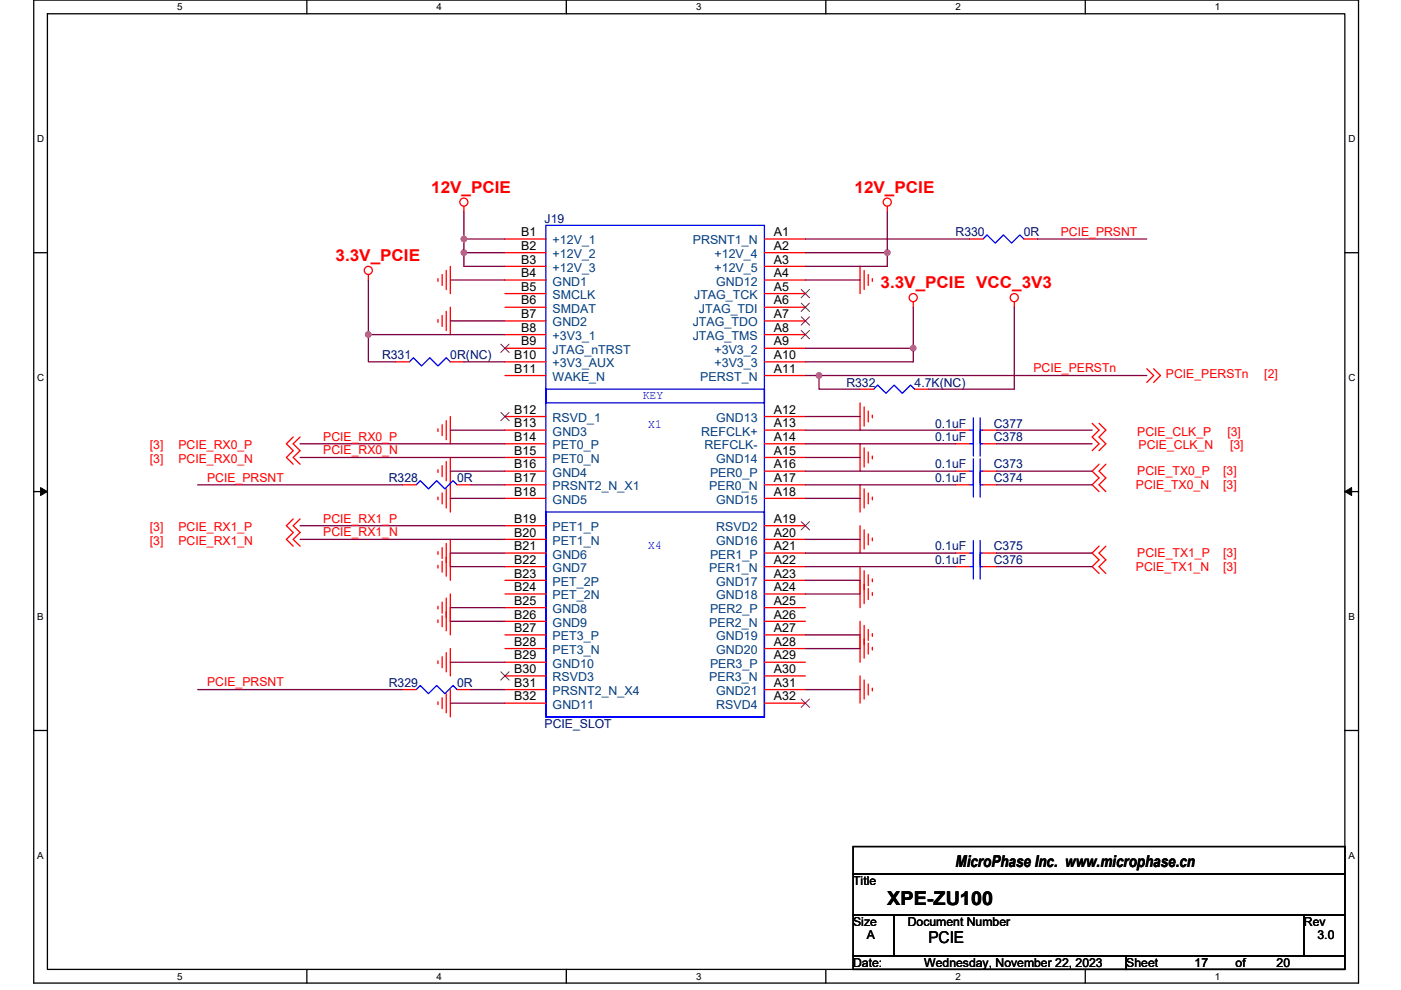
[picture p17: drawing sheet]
<svg xmlns="http://www.w3.org/2000/svg" width="297mm" height="210mm" viewBox="0 0 297 210" stroke-linecap="round" stroke-linejoin="round" font-family="sans-serif">
<defs><g id="words">
<text font-size="4" x="188.1" y="192">XPE-ZU100</text>
<g font-size="3.5" fill="#f00">
<text x="91.4" y="40.9">12V_PCIE</text>
<text x="181.2" y="40.9">12V_PCIE</text>
<text x="71.1" y="55.4">3.3V_PCIE</text>
<text x="186.7" y="61.2">3.3V_PCIE VCC_3V3</text>
</g>
<g font-size="3.5">
<text x="202.6" y="183.9">MicroPhase Inc. www.microphase.cn</text>
<text x="196.8" y="200">PCIE</text>
</g>
<g font-size="2.6" fill="#000080">
<text x="115.5" y="47.2">J19</text>
<text x="202.6" y="50.1">R330</text>
<text x="217.1" y="50.1">0R</text>
<text x="81" y="76.2">R331</text>
<text x="95.5" y="76.2">0R(NC)</text>
<text x="179.4" y="82">R332</text>
<text x="193.9" y="82">4.7K(NC)</text>
<text x="198.3" y="90.7">0.1uF</text>
<text x="198.3" y="93.6">0.1uF</text>
<text x="210.7" y="90.7">C377</text>
<text x="210.7" y="93.6">C378</text>
<text x="198.3" y="99.4">0.1uF</text>
<text x="210.7" y="99.4">C373</text>
<text x="82.4" y="102.3">R328</text>
<text x="96.9" y="102.3">0R</text>
<text x="198.3" y="102.3">0.1uF</text>
<text x="210.7" y="102.3">C374</text>
<text x="198.3" y="116.7">0.1uF</text>
<text x="198.3" y="119.6">0.1uF</text>
<text x="210.7" y="116.7">C375</text>
<text x="210.7" y="119.6">C376</text>
<text x="82.4" y="145.7">R329</text>
<text x="96.9" y="145.7">0R</text>
<text x="115.5" y="154.4">PCIE_SLOT</text>
</g>
<g font-size="2.6">
<text x="110.5" y="50.1">B1</text>
<text x="110.5" y="53">B2</text>
<text x="164.1" y="53">A2</text>
<text x="164.1" y="50.1">A1</text>
<text x="110.5" y="55.9">B3</text>
<text x="110.5" y="58.8">B4</text>
<text x="164.1" y="55.9">A3</text>
<text x="164.1" y="58.8">A4</text>
<text x="110.5" y="61.7">B5</text>
<text x="110.5" y="64.6">B6</text>
<text x="164.1" y="61.7">A5</text>
<text x="164.1" y="64.6">A6</text>
<text x="110.5" y="67.5">B7</text>
<text x="110.5" y="70.4">B8</text>
<text x="164.1" y="67.5">A7</text>
<text x="164.1" y="70.4">A8</text>
<text x="109" y="76.2">B10</text>
<text x="110.5" y="73.3">B9</text>
<text x="164.1" y="73.3">A9</text>
<text x="164.1" y="76.2">A10</text>
<text x="109" y="79.1">B11</text>
<text x="164.1" y="79.1">A11</text>
<text x="109" y="87.8">B12</text>
<text x="164.1" y="87.8">A12</text>
<text x="109" y="90.6">B13</text>
<text x="109" y="93.5">B14</text>
<text x="164.1" y="90.6">A13</text>
<text x="164.1" y="93.5">A14</text>
<text x="109" y="96.4">B15</text>
<text x="109" y="99.3">B16</text>
<text x="164.1" y="96.4">A15</text>
<text x="164.1" y="99.3">A16</text>
<text x="109" y="102.2">B17</text>
<text x="109" y="105.1">B18</text>
<text x="164.1" y="105.1">A18</text>
<text x="164.1" y="102.2">A17</text>
<text x="109" y="110.9">B19</text>
<text x="109" y="113.8">B20</text>
<text x="164.1" y="110.9">A19</text>
<text x="164.1" y="113.8">A20</text>
<text x="109" y="116.7">B21</text>
<text x="109" y="119.6">B22</text>
<text x="164.1" y="116.7">A21</text>
<text x="164.1" y="119.6">A22</text>
<text x="109" y="122.5">B23</text>
<text x="109" y="125.4">B24</text>
<text x="164.1" y="122.5">A23</text>
<text x="164.1" y="125.4">A24</text>
<text x="109" y="128.3">B25</text>
<text x="109" y="131.2">B26</text>
<text x="164.1" y="128.3">A25</text>
<text x="164.1" y="131.2">A26</text>
<text x="109" y="134.1">B27</text>
<text x="109" y="137">B28</text>
<text x="164.1" y="134.1">A27</text>
<text x="164.1" y="137">A28</text>
<text x="109" y="139.9">B29</text>
<text x="109" y="142.8">B30</text>
<text x="164.1" y="139.9">A29</text>
<text x="164.1" y="142.8">A30</text>
<text x="109" y="145.7">B31</text>
<text x="109" y="148.5">B32</text>
<text x="164.1" y="145.7">A31</text>
<text x="164.1" y="148.5">A32</text>
<text x="180.9" y="187.7">Title</text>
<text x="180.9" y="196.4">Size</text>
<text x="192.5" y="196.4">Document Number</text>
<text x="276.5" y="196.4">Rev</text>
<text x="183.8" y="199.3">A</text>
<text x="279.3" y="199.3">3.0</text>
<text x="180.9" y="205">Date:</text>
<text x="196" y="205">Wednesday, November 22, 2023</text>
<text x="238.8" y="205">Sheet</text>
<text x="253.3" y="205">17</text>
<text x="262" y="205">of</text>
<text x="270.7" y="205">20</text>
</g>
<g font-size="2.6" fill="#004080">
<text x="117.2" y="51.9">+12V_1</text>
<text x="146.9" y="51.9">PRSNT1_N</text>
<text x="117.2" y="54.8">+12V_2</text>
<text x="117.2" y="57.7">+12V_3</text>
<text x="151.5" y="54.8">+12V_4</text>
<text x="151.5" y="57.7">+12V_5</text>
<text x="117.2" y="60.6">GND1</text>
<text x="117.2" y="63.4">SMCLK</text>
<text x="147.2" y="63.4">JTAG_TCK</text>
<text x="151.8" y="60.6">GND12</text>
<text x="117.2" y="66.3">SMDAT</text>
<text x="117.2" y="69.2">GND2</text>
<text x="146.9" y="69.2">JTAG_TDO</text>
<text x="148.2" y="66.3">JTAG_TDI</text>
<text x="117.2" y="72.1">+3V3_1</text>
<text x="117.2" y="75">JTAG_nTRST</text>
<text x="117.2" y="77.9">+3V3_AUX</text>
<text x="146.9" y="72.1">JTAG_TMS</text>
<text x="151.5" y="75">+3V3_2</text>
<text x="151.5" y="77.9">+3V3_3</text>
<text x="117.2" y="80.8">WAKE_N</text>
<text x="148.5" y="80.8">PERST_N</text>
<text x="117.2" y="89.5">RSVD_1</text>
<text x="151.8" y="89.5">GND13</text>
<text x="117.2" y="92.4">GND3</text>
<text x="117.2" y="95.3">PET0_P</text>
<text x="148.7" y="92.4">REFCLK+</text>
<text x="149.4" y="95.3">REFCLK-</text>
<text x="117.2" y="98.2">PET0_N</text>
<text x="117.2" y="101.1">GND4</text>
<text x="150.5" y="101.1">PER0_P</text>
<text x="151.8" y="98.2">GND14</text>
<text x="117.2" y="104">PRSNT2_N_X1</text>
<text x="117.2" y="106.9">GND5</text>
<text x="150.4" y="104">PER0_N</text>
<text x="151.8" y="106.9">GND15</text>
<text x="117.2" y="112.7">PET1_P</text>
<text x="151.8" y="112.7">RSVD2</text>
<text x="117.2" y="115.6">PET1_N</text>
<text x="117.2" y="118.5">GND6</text>
<text x="150.5" y="118.5">PER1_P</text>
<text x="151.8" y="115.6">GND16</text>
<text x="117.2" y="121.3">GND7</text>
<text x="117.2" y="124.2">PET_2P</text>
<text x="150.4" y="121.3">PER1_N</text>
<text x="151.8" y="124.2">GND17</text>
<text x="117.2" y="127.1">PET_2N</text>
<text x="117.2" y="130">GND8</text>
<text x="150.5" y="130">PER2_P</text>
<text x="151.8" y="127.1">GND18</text>
<text x="117.2" y="132.9">GND9</text>
<text x="117.2" y="135.8">PET3_P</text>
<text x="150.4" y="132.9">PER2_N</text>
<text x="151.8" y="135.8">GND19</text>
<text x="117.2" y="138.7">PET3_N</text>
<text x="117.2" y="141.6">GND10</text>
<text x="150.5" y="141.6">PER3_P</text>
<text x="151.8" y="138.7">GND20</text>
<text x="117.2" y="144.5">RSVD3</text>
<text x="117.2" y="147.4">PRSNT2_N_X4</text>
<text x="150.4" y="144.5">PER3_N</text>
<text x="151.8" y="147.4">GND21</text>
<text x="117.2" y="150.3">GND11</text>
<text x="151.8" y="150.3">RSVD4</text>
</g>
<g font-size="2.6" fill="#f00">
<text x="224.9" y="50">PCIE_PRSNT</text>
<text x="219.1" y="79">PCIE_PERSTn</text>
<text x="247.2" y="80.2">PCIE_PERSTn</text>
<text x="268.1" y="80.2">[2]</text>
<text x="31.8" y="95.3">[3]</text>
<text x="37.8" y="95.3">PCIE_RX0_P</text>
<text x="68.5" y="93.5">PCIE_RX0_P</text>
<text x="241.1" y="92.4">PCIE_CLK_P</text>
<text x="241.4" y="95.3">PCIE_CLK_N</text>
<text x="260.2" y="92.4">[3]</text>
<text x="260.8" y="95.3">[3]</text>
<text x="31.8" y="98.2">[3]</text>
<text x="37.8" y="98.2">PCIE_RX0_N</text>
<text x="68.5" y="96.4">PCIE_RX0_N</text>
<text x="241.1" y="100.8">PCIE_TX0_P</text>
<text x="259.4" y="100.8">[3]</text>
<text x="43.9" y="102.2">PCIE_PRSNT</text>
<text x="240.8" y="103.7">PCIE_TX0_N</text>
<text x="259.4" y="103.7">[3]</text>
<text x="31.8" y="112.7">[3]</text>
<text x="37.8" y="112.7">PCIE_RX1_P</text>
<text x="68.5" y="110.8">PCIE_RX1_P</text>
<text x="68.5" y="113.7">PCIE_RX1_N</text>
<text x="31.8" y="115.6">[3]</text>
<text x="37.8" y="115.6">PCIE_RX1_N</text>
<text x="241.1" y="118.2">PCIE_TX1_P</text>
<text x="259.4" y="118.2">[3]</text>
<text x="240.8" y="121.1">PCIE_TX1_N</text>
<text x="259.4" y="121.1">[3]</text>
<text x="43.9" y="145.6">PCIE_PRSNT</text>
</g>
<g font-size="2.6" fill="#00f">
<text x="136.3" y="84.6">KEY</text>
<text x="137.5" y="90.7">X1</text>
<text x="137.5" y="116.5">X4</text>
</g>
<g font-size="2.1">
<text x="37.5" y="2.2">5</text>
<text x="92.6" y="2.2">4</text>
<text x="147.6" y="2.2">3</text>
<text x="202.6" y="2.2">2</text>
<text x="257.6" y="2.2">1</text>
<text x="7.9" y="30.1">D</text>
<text x="285.9" y="30.1">D</text>
<text x="7.9" y="80.8">C</text>
<text x="285.9" y="80.8">C</text>
<text x="7.9" y="131.4">B</text>
<text x="285.9" y="131.4">B</text>
<text x="7.9" y="182.1">A</text>
<text x="285.9" y="182.1">A</text>
<text x="37.5" y="207.8">5</text>
<text x="92.6" y="207.8">4</text>
<text x="147.6" y="207.8">3</text>
<text x="202.6" y="207.8">2</text>
<text x="257.6" y="207.8">1</text>
</g>
</g></defs>
<path d="M7.2 0h280.8v208.5h-280.8zM10.1 2.9h275v202.7h-275z" fill="none" stroke="#000" stroke-width=".28"/>
<g fill="#fff">
<path d="M37.5 .3h1.2v2.3h-1.2z"/>
<path d="M37.5 205.9h1.2v2.3h-1.2z"/>
</g>
<path d="M65.1 0v2.9M65.1 205.6v2.9" fill="none" stroke="#000" stroke-width=".28"/>
<g fill="#fff">
<path d="M92.6 .3h1.1v2.3h-1.1z"/>
<path d="M92.6 205.9h1.1v2.3h-1.1z"/>
</g>
<path d="M120.1 0v2.9M120.1 205.6v2.9" fill="none" stroke="#000" stroke-width=".28"/>
<g fill="#fff">
<path d="M147.6 .3h1.1v2.3h-1.1z"/>
<path d="M147.6 205.9h1.1v2.3h-1.1z"/>
</g>
<path d="M175.1 0v2.9M175.1 205.6v2.9" fill="none" stroke="#000" stroke-width=".28"/>
<g fill="#fff">
<path d="M202.6 .3h1.1v2.3h-1.1z"/>
<path d="M202.6 205.9h1.1v2.3h-1.1z"/>
</g>
<path d="M230.1 0v2.9M230.1 205.6v2.9" fill="none" stroke="#000" stroke-width=".28"/>
<g fill="#fff">
<path d="M257.6 .3h1.2v2.3h-1.2z"/>
<path d="M257.6 205.9h1.2v2.3h-1.2z"/>
<path d="M7.9 28.3h1.5v2.3h-1.5z"/>
<path d="M285.9 28.3h1.5v2.3h-1.5z"/>
<path d="M7.9 78.9h1.5v2.3h-1.5z"/>
<path d="M285.9 78.9h1.5v2.3h-1.5z"/>
</g>
<path d="M7.2 53.6h2.9M285.1 53.6h2.9" fill="none" stroke="#000" stroke-width=".28"/>
<g fill="#fff">
<path d="M7.9 129.6h1.4v2.3h-1.4z"/>
<path d="M285.9 129.6h1.3v2.3h-1.3z"/>
</g>
<path d="M7.2 104.3h2.9M285.1 104.3h2.9" fill="none" stroke="#000" stroke-width=".28"/>
<path d="M8.6 103.4l1.5 .9-1.5 .8zM285.1 104.3l1.5-.9v1.7z" fill="#000" stroke="#000" stroke-width=".21"/>
<g fill="#fff">
<path d="M7.9 180.3h1.4v2.3h-1.4z"/>
<path d="M285.9 180.3h1.4v2.3h-1.4z"/>
</g>
<path d="M7.2 154.9h2.9M285.1 154.9h2.9M180.9 179.6h104.2v5.7h-104.2zM180.9 185.3h104.2v8.7h-104.2zM180.9 194h8.7v8.7h-8.7zM189.6 194h86.9v8.7h-86.9zM276.5 194h8.6v8.7h-8.6zM180.9 202.7h57.9v2.9h-57.9zM238.8 202.7h46.3v2.9h-46.3z" fill="none" stroke="#000" stroke-width=".28"/>
<g fill="none" stroke="#f00" stroke-width=".28">
<path d="M78.1 58.2v1.2M92.9 59.1v.6M93.7 58.2v2.3M94.6 57.4v4M95.5 56.5v5.8M98.4 43.8v1.1M107.1 50.7h8.6M107.1 53.6h8.6M107.1 56.5h8.6M107.1 59.4h8.6M162.1 50.7h8.6M162.1 53.6h8.6"/>
<path d="M162.1 56.5h8.6M162.1 59.4h8.6M182.3 56.5v5.8M183.2 57.4v4M184.1 58.2v2.3M185 59.1v.6M188.1 43.8v1.1M205.5 50.7h2.9M217.1 50.7h2.9M83.9 76.8h2.9M92.9 67.8v.6M93.7 66.9v2.3"/>
<path d="M94.6 66v4.1M95.5 65.2v5.8M95.5 76.8h2.9M107.1 62.3h8.6M107.1 65.2h8.6M107.1 68.1h8.6M107.1 71h8.6M107.1 73.9h8.6M107.1 76.8h8.6M107.1 79.7h8.6M162.1 62.3h8.6M162.1 65.2h8.6"/>
<path d="M162.1 68.1h8.6M162.1 71h8.6M162.1 73.9h8.6M162.1 76.8h8.6M162.1 79.7h8.6M193.6 64v1.2M215.1 64v1.2M243.1 78.2l1.5 1.5-1.5 1.4M244.6 78.2l1.4 1.5-1.4 1.4M62.2 92.7l-1.5 1.4 1.5 1.5-1.5 1.4 1.5 1.5M63.6 92.7l-1.4 1.4 1.4 1.5-1.4 1.4 1.4 1.5M92.9 99.6v.6"/>
<path d="M92.9 91v.5M93.7 98.8v2.3M93.7 90.1v2.3M94.6 97.9v4.1M94.6 89.2v4.1M95.5 97v11.6M95.5 88.3v5.8M107.1 88.3h8.6M107.1 91.2h8.6M107.1 94.1h8.6M107.1 97h8.6M107.1 99.9h8.6"/>
<path d="M162.1 88.3h8.6M162.1 91.2h8.6M162.1 94.1h8.6M162.1 97h8.6M162.1 99.9h8.6M182.3 82.5h2.9M182.3 85.4v5.8M182.3 94.1v5.8M183.2 86.3v4.1M183.2 95v4.1M184.1 87.2v2.3M184.1 95.9v2.3"/>
<path d="M185 88.1v.5M185 96.7v.6M193.9 82.5h2.9M202.6 91.2h2.9M202.6 94.1h2.9M202.6 99.9h2.9M208.4 91.2h2.9M208.4 94.1h2.9M208.4 99.9h2.9M231.6 89.8l1.4 1.4-1.4 1.5 1.4 1.4-1.4 1.5M233 89.8l1.5 1.4-1.5 1.5 1.5 1.4-1.5 1.5M233 98.5l-1.4 1.4 1.4 1.5-1.4 1.4 1.4 1.5"/>
<path d="M234.5 98.5l-1.5 1.4 1.5 1.5-1.5 1.4 1.5 1.5M62.2 110.1l-1.5 1.4 1.5 1.4-1.5 1.5 1.5 1.4M63.6 110.1l-1.4 1.4 1.4 1.4-1.4 1.5 1.4 1.4M85.3 102.8h2.9M92.9 117v.6M92.9 119.9v.6M92.9 105.4v.6M93.7 116.1v2.3M93.7 119v2.3M93.7 104.6v2.3M94.6 115.3v4M94.6 118.2v4"/>
<path d="M94.6 103.7v4M95.5 114.4v5.8M95.5 117.3v5.8M96.9 102.8h2.9M107.1 102.8h8.6M107.1 105.7h8.6M107.1 111.5h8.6M107.1 114.4h8.6M107.1 117.3h8.6M162.1 102.8h8.6M162.1 105.7h8.6M162.1 111.5h8.6"/>
<path d="M162.1 114.4h8.6M162.1 117.3h8.6M182.3 102.8v5.8M182.3 111.5v5.8M183.2 103.7v4M183.2 112.4v4M184.1 104.6v2.3M184.1 113.2v2.4M185 105.4v.6M185 114.1v.6M202.6 102.8h2.9M202.6 117.3h2.9"/>
<path d="M208.4 102.8h2.9M208.4 117.3h2.9M233 115.8l-1.4 1.5 1.4 1.4-1.4 1.5 1.4 1.4M234.5 115.8l-1.5 1.5 1.5 1.4-1.5 1.5 1.5 1.4M92.9 128.6v.6M92.9 131.5v.6M93.7 127.7v2.3M93.7 130.6v2.3M93.7 139.3v2.3M94.6 126.9v4M94.6 129.8v4M94.6 138.4v4.1"/>
<path d="M95.5 126v5.8M95.5 128.9v5.8M95.5 137.6v5.8M107.1 120.2h8.6M107.1 123.1h8.6M107.1 126h8.6M107.1 128.9h8.6M107.1 131.8h8.6M107.1 134.7h8.6M107.1 137.6h8.6M162.1 120.2h8.6M162.1 123.1h8.6"/>
<path d="M162.1 126h8.6M162.1 128.9h8.6M162.1 131.8h8.6M162.1 134.7h8.6M162.1 137.6h8.6M182.3 120.2v5.8M182.3 123.1v5.8M182.3 131.8v5.8M182.3 134.7v5.8M183.2 121.1v4M183.2 124v4M183.2 132.7v4"/>
<path d="M183.2 135.5v4.1M184.1 121.9v2.3M184.1 124.8v2.3M184.1 133.5v2.3M184.1 136.4v2.3M185 122.8v.6M185 125.7v.6M185 134.4v.6M185 137.3v.6M202.6 120.2h2.9M208.4 120.2h2.9M85.3 146.3h2.9"/>
<path d="M92.9 140.2v.6M92.9 148.9v.5M93.7 148v2.3M94.6 147.1v4.1M95.5 146.3v5.7M96.9 146.3h2.9M107.1 140.5h8.6M107.1 143.4h8.6M107.1 146.3h8.6M107.1 149.1h8.6M162.1 140.5h8.6M162.1 143.4h8.6"/>
<path d="M162.1 146.3h8.6M162.1 149.1h8.6M182.3 143.4v5.7M183.2 144.2v4.1M184.1 145.1v2.3M185 146v.5"/>
<circle cx="78.1" cy="57.3" r=".86"/>
<circle cx="98.3" cy="42.9" r=".86"/>
<circle cx="188.1" cy="42.9" r=".86"/>
<circle cx="193.6" cy="63.1" r=".86"/>
<circle cx="215" cy="63.1" r=".86"/>
</g>
<g fill="none" stroke="#00f" stroke-width=".28">
<path d="M115.7 47.8h46.4v104.2h-46.4zM208.4 50.7l.9-.9 1.7 1.8 1.7-1.8 1.8 1.8 1.7-1.8 .9 .9M86.8 76.8l.8-.9 1.8 1.7 1.7-1.7 1.8 1.7 1.7-1.7 .9 .9M115.7 82.5h46.4v2.9h-46.4zM185.2 82.5l.9-.8 1.8 1.7 1.7-1.7 1.7 1.7 1.8-1.7 .8 .8M205.5 91.2h.9M205.5 94.1h.9M205.5 99.9h.9M206.4 88.6v5.3M206.4 91.5v5.2M206.4 97.3v5.2M207.8 91.2h.6"/>
<path d="M207.8 94.1h.6M207.8 99.9h.6M207.8 88.6v5.3M207.8 91.5v5.2M207.8 97.3v5.2M88.2 102.8l.9-.8 1.7 1.7 1.8-1.7 1.7 1.7 1.8-1.7 .8 .8M115.7 108.6h46.4v43.4h-46.4zM205.5 102.8h.9M205.5 117.3h.9M206.4 100.2v5.2M206.4 114.7v5.2M206.4 117.6v5.2"/>
<path d="M207.8 102.8h.6M207.8 117.3h.6M207.8 100.2v5.2M207.8 114.7v5.2M207.8 117.6v5.2M205.5 120.2h.9M207.8 120.2h.6M88.2 146.3l.9-.9 1.7 1.7 1.8-1.7 1.7 1.7 1.8-1.7 .8 .9"/>
</g>
<g fill="none" stroke="#804000" stroke-width=".21">
<path d="M106.2 73l1.7 1.8M107.9 73l-1.7 1.8M169.9 61.4l1.7 1.8M169.9 64.3l1.7 1.8M169.9 67.2l1.7 1.8M169.9 70.1l1.7 1.8M171.6 61.4l-1.7 1.8M171.6 64.3l-1.7 1.8M171.6 67.2l-1.7 1.8M171.6 70.1l-1.7 1.8M106.2 87.5l1.7 1.7M107.9 87.5l-1.7 1.7"/>
<path d="M169.9 110.6l1.7 1.8M171.6 110.6l-1.7 1.8M106.2 142.5l1.7 1.8M107.9 142.5l-1.7 1.8M169.9 148.3l1.7 1.7M171.6 148.3l-1.7 1.7"/>
</g>
<g fill="none" stroke="#800040" stroke-width=".28">
<path d="M78.1 59.4v11.6M95.5 59.4h11.6M98.4 44.9v5.8M98.4 53.6v2.9h8.7M98.4 50.7v2.9M98.4 50.7h8.7M98.4 53.6h8.7M170.7 50.7h34.8M170.7 59.4h11.6M170.7 53.6h17.4M188.1 44.9v8.7M188.1 53.6v2.9h-17.4"/>
<path d="M220 50.7h23.1M78.1 71v5.8h5.8M78.1 71h29M95.5 68.1h11.6M98.4 76.8h8.7M170.7 79.7h2.9M170.7 73.9h22.9M173.6 79.7v2.8h8.7M173.6 79.7h69.5M193.6 73.9v2.9h-22.9M193.6 65.2v8.7M215 65.2v17.3h-18.2"/>
<path d="M63.6 97h43.5M63.6 94.1h43.5M95.5 91.2h11.6M95.5 99.9h11.6M170.7 94.1h31.9M170.7 91.2h31.9M170.7 99.9h31.9M170.7 88.3h11.6M170.7 97h11.6M211.3 94.1h20.3M211.3 91.2h20.3M211.3 99.9h20.3"/>
<path d="M41.9 102.8h43.4M63.6 111.5h43.5M63.6 114.4h43.5M95.5 105.7h11.6M95.5 117.3h11.6M99.8 102.8h7.3M170.7 117.3h31.9M170.7 102.8h31.9M170.7 105.7h11.6M170.7 114.4h11.6M211.3 102.8h20.3M211.3 117.3h20.3"/>
<path d="M95.5 120.2h11.6M95.5 128.9h11.6M95.5 131.8h11.6M170.7 120.2h31.9M170.7 123.1h11.6M170.7 126h11.6M170.7 134.7h11.6M170.7 137.6h11.6M211.3 120.2h20.3M41.9 146.3h43.4M95.5 140.5h11.6M95.5 149.1h11.6"/>
<path d="M99.8 146.3h7.3M170.7 146.3h11.6"/>
</g>
<g fill="#f0f" stroke="#f0f" stroke-width=".28">
<circle cx="98.4" cy="53.6" r=".57"/>
<circle cx="98.4" cy="50.7" r=".57"/>
<circle cx="188.1" cy="53.6" r=".57"/>
<circle cx="78.1" cy="70.9" r=".57"/>
<circle cx="193.6" cy="73.8" r=".57"/>
<circle cx="173.6" cy="79.6" r=".57"/>
</g>
<use href="#words"/>
</svg>
